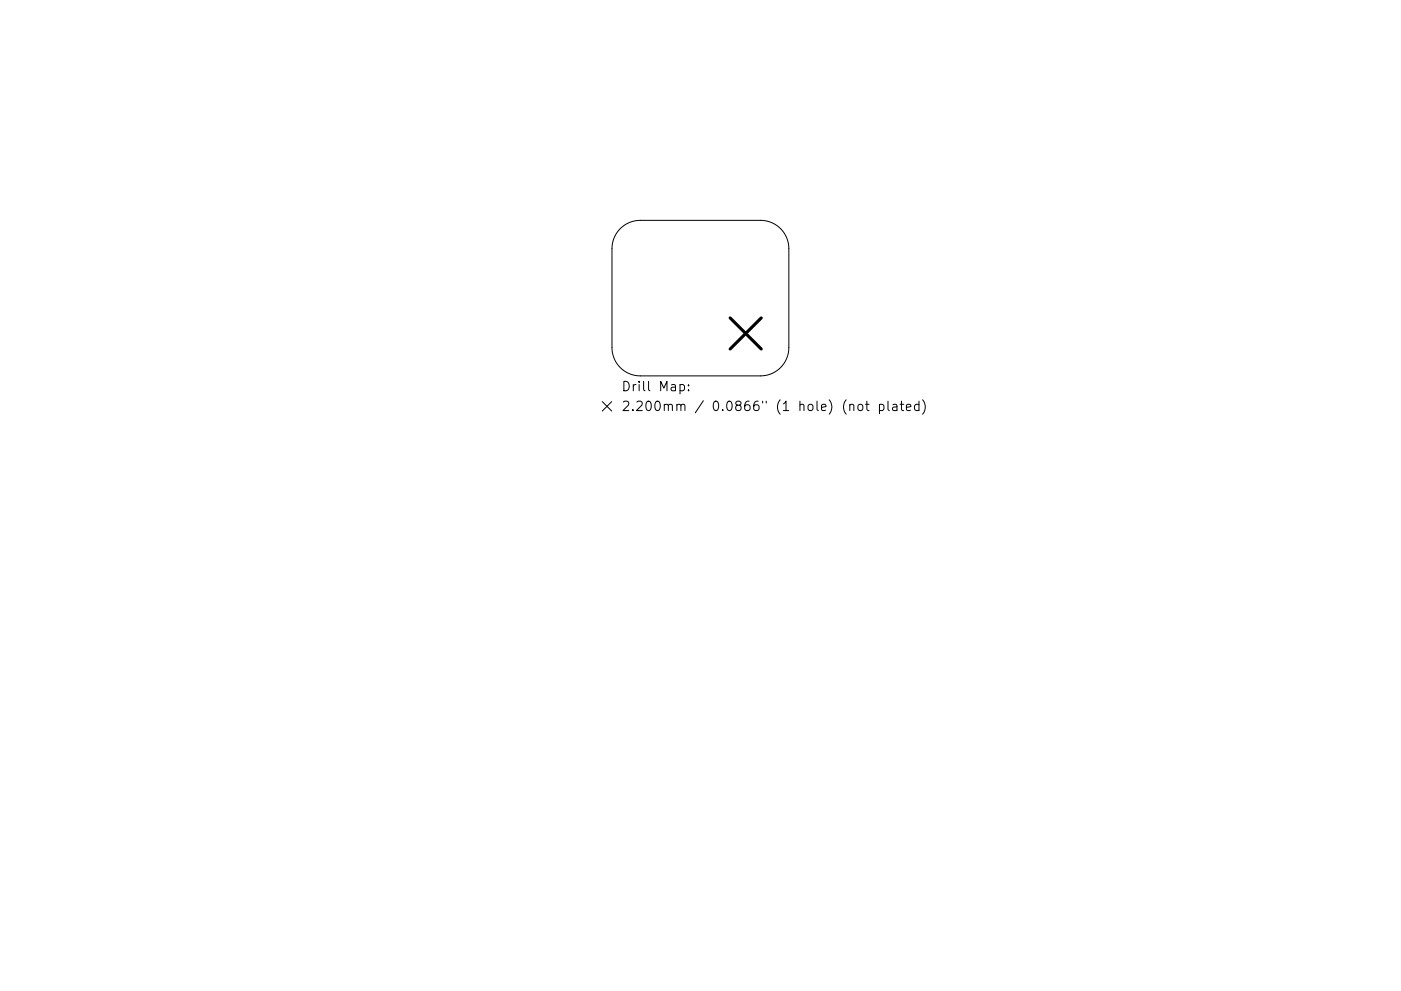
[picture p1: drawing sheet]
<svg xmlns="http://www.w3.org/2000/svg" width="297mm" height="210mm" viewBox="0 0 297 210" stroke-linecap="round" stroke-linejoin="round" font-family="sans-serif">
<defs><g id="words">
<g font-size="2.8">
<text x="131.7" y="83">Drill Map:</text>
<text x="131.7" y="87.2">2.200mm / 0.0866&quot; (1 hole) (not plated)</text>
</g>
</g></defs>
<g fill="none" stroke="#000" stroke-width=".21">
<path d="M131.5 48.5a6 6 0 0 1 4.3-1.7h25.5a6 6 0 0 1 6 6v21a6 6 0 0 1-6 6h-25.5a6 6 0 0 1-6-6v-21a6 6 0 0 1 1.7-4.3zM127.7 85.2l2 2M129.7 85.2l-2 2M144.2 81.7l.5-.1 .4 .4v.5l-.2 .3h-.7M146 82.7v.2M146 81.7v.2M180.2 86a.5 .5 0 0 1 .8 .1v1M182 86a.54 .54 0 0 1 .5-.2 .54 .54 0 0 1 .4 .4v.5a.54 .54 0 0 1-.5 .4 .54 .54 0 0 1-.5-.4zM183.5 85.8h.8M183.8 85.1v1.7l.1 .2 .4 .1M186.5 85.9l.5-.1 .4 .4v.5l-.2 .3h-.7M186.5 85.8v2"/>
<path d="M188.3 85.1v1.7l.3 .3M189.3 85.9h.8l.1 1.2M190.2 86.3l-.7 .1a.39 .39 0 0 0-.3 .3 .39 .39 0 0 0 .3 .4l.7-.1M190.8 85.8h.8M191.1 85.1v1.7l.1 .2 .4 .1M192.2 86.4l.9-.1-.1-.4-.5-.1-.3 .3 .1 .9h.7M194.8 85.9l-.5-.1-.4 .4v.5l.2 .3h.7M194.8 85.1v2M195.6 84.8a2.29 2.29 0 0 1 0 3.1"/>
</g>
<path d="M154.8 67.5l6.6 6.6M161.4 67.5l-6.6 6.6" fill="none" stroke="#000" stroke-width=".66"/>
<use href="#words"/>
</svg>
